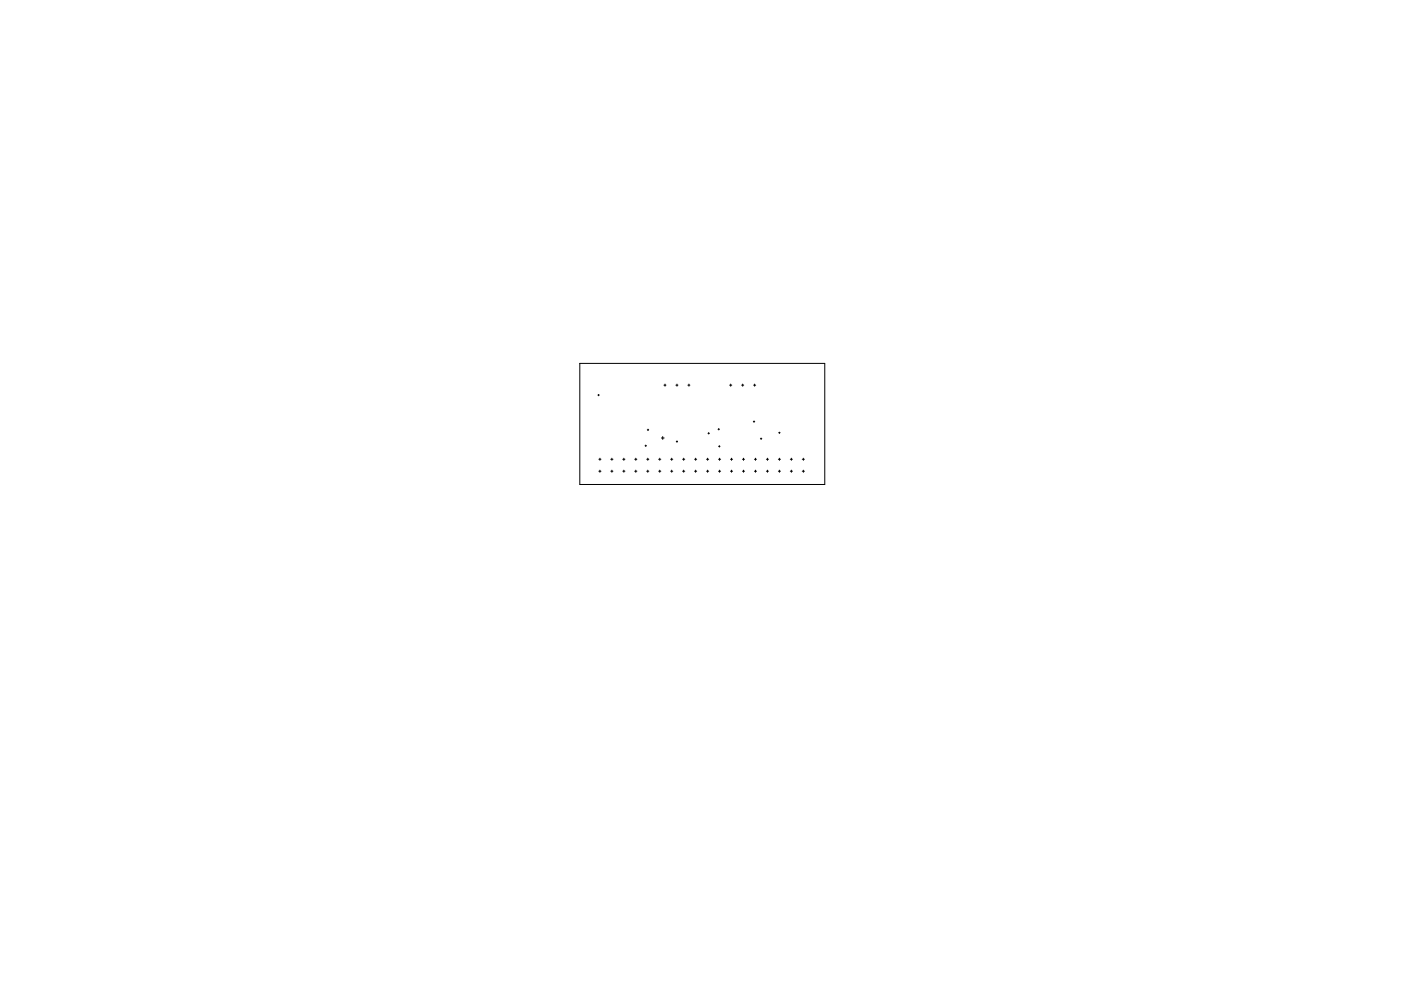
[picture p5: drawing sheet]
<svg xmlns="http://www.w3.org/2000/svg" width="297mm" height="210mm" viewBox="0 0 297 210" stroke-linecap="round" stroke-linejoin="round" font-family="sans-serif">
<g fill="none" stroke="#000" stroke-width=".21">
<path d="M122.9 77h52v25.7h-52zM126.8 83.8h.3M126.9 83.6v.3M127 99.9h.4M127 97.4h.4M127.2 97.1v.5M127.2 99.7v.4M129.5 99.9h.5M129.5 97.4h.5M129.7 97.1v.5M129.7 99.7v.4M132 99.9h.5"/>
<path d="M132 97.4h.5M132.3 97.1v.5M132.3 99.7v.4M134.6 99.9h.4M134.6 97.4h.4M134.8 97.1v.5M134.8 99.7v.4M136.8 94.5h.3M136.9 94.4v.3M137.1 99.9h.5M137.1 97.4h.5M137.2 91.1h.3"/>
<path d="M137.3 97.1v.5M137.3 99.7v.4M137.4 91v.3M139.6 99.9h.5M139.6 97.4h.5M139.9 97.1v.5M139.9 99.7v.4M140.2 92.9h.6M140.5 92.6v.6M140.8 81.7h.4M141 81.4v.5M142.2 99.9h.4"/>
<path d="M142.2 97.4h.4M142.4 97.1v.5M142.4 99.7v.4M143.3 81.7h.4M143.4 93.6h.3M143.5 81.4v.5M143.5 93.5v.3M144.7 99.9h.5M144.7 97.4h.5M145 97.1v.5M145 99.7v.4M145.8 81.7h.5"/>
<path d="M146.1 81.4v.5M147.3 99.9h.4M147.3 97.4h.4M147.5 97.1v.5M147.5 99.7v.4M149.8 99.9h.5M149.8 97.4h.5M150 97.1v.5M150 99.7v.4M150.1 91.9h.3M150.3 91.7v.3M152.2 91h.3"/>
<path d="M152.3 99.9h.5M152.3 97.4h.5M152.4 94.6h.3M152.4 90.9v.3M152.5 94.5v.3M152.6 97.1v.5M152.6 99.7v.4M154.7 81.7h.5M154.9 99.9h.4M154.9 97.4h.4M154.9 81.4v.5M155.1 97.1v.5"/>
<path d="M155.1 99.7v.4M157.2 81.7h.5M157.4 99.9h.5M157.4 97.4h.5M157.5 81.4v.5M157.6 97.1v.5M157.6 99.7v.4M159.7 89.4h.3M159.8 81.7h.4M159.9 89.2v.3M159.9 99.9h.5M159.9 97.4h.5"/>
<path d="M160 81.4v.5M160.2 97.1v.5M160.2 99.7v.4M161.2 93h.3M161.4 92.9v.3M162.5 99.9h.4M162.5 97.4h.4M162.7 97.1v.5M162.7 99.7v.4M165 99.9h.5M165 97.4h.5M165.1 91.7h.3"/>
<path d="M165.3 91.6v.3M165.3 97.1v.5M165.3 99.7v.4M167.6 99.9h.4M167.6 97.4h.4M167.8 97.1v.5M167.8 99.7v.4M170.1 99.9h.5M170.1 97.4h.5M170.3 97.1v.5M170.3 99.7v.4"/>
</g>
</svg>
